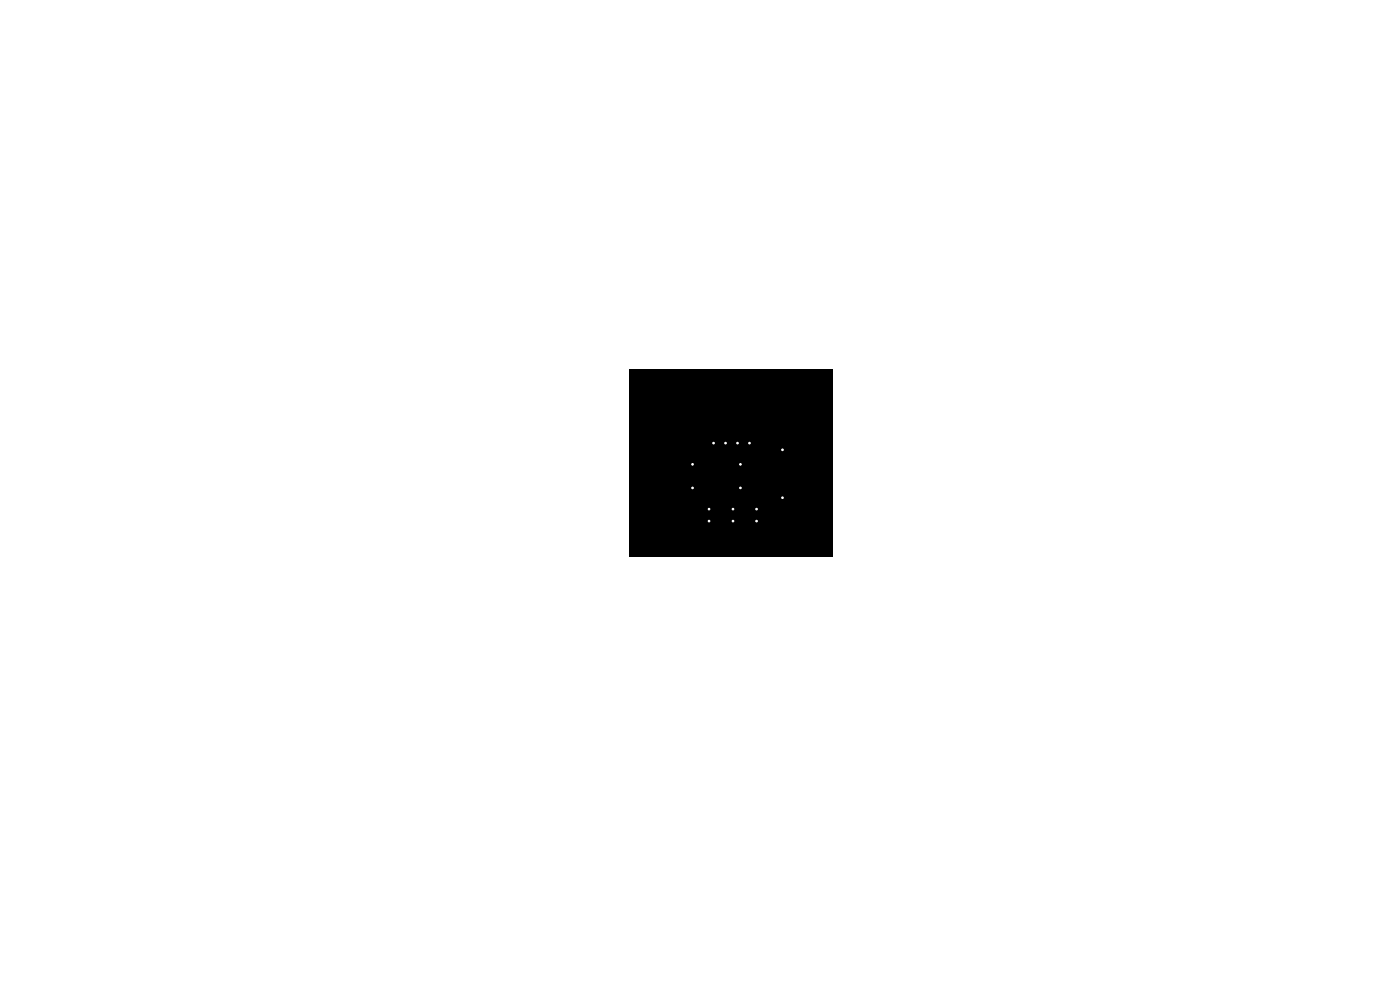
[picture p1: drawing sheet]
<svg xmlns="http://www.w3.org/2000/svg" width="297mm" height="210mm" viewBox="0 0 297 210" stroke-linecap="round" stroke-linejoin="round" font-family="sans-serif">
<path d="M133.4 78.4h43.2v39.7h-43.2z" fill="#000"/>
<g fill="#fff" stroke="#fff" stroke-width=".21">
<circle cx="151.4" cy="94" r=".17"/>
<circle cx="153.9" cy="94" r=".17"/>
<circle cx="156.5" cy="94" r=".17"/>
<circle cx="159" cy="94" r=".17"/>
<circle cx="166" cy="95.4" r=".17"/>
<circle cx="166" cy="105.6" r=".17"/>
<circle cx="157.1" cy="103.5" r=".17"/>
<circle cx="146.9" cy="103.5" r=".17"/>
<circle cx="150.4" cy="110.5" r=".17"/>
<circle cx="150.4" cy="108" r=".17"/>
<circle cx="155.5" cy="110.5" r=".17"/>
<circle cx="155.5" cy="108" r=".17"/>
<circle cx="160.5" cy="108" r=".17"/>
<circle cx="160.5" cy="110.5" r=".17"/>
<circle cx="157.1" cy="98.5" r=".17"/>
<circle cx="146.9" cy="98.5" r=".17"/>
</g>
</svg>
